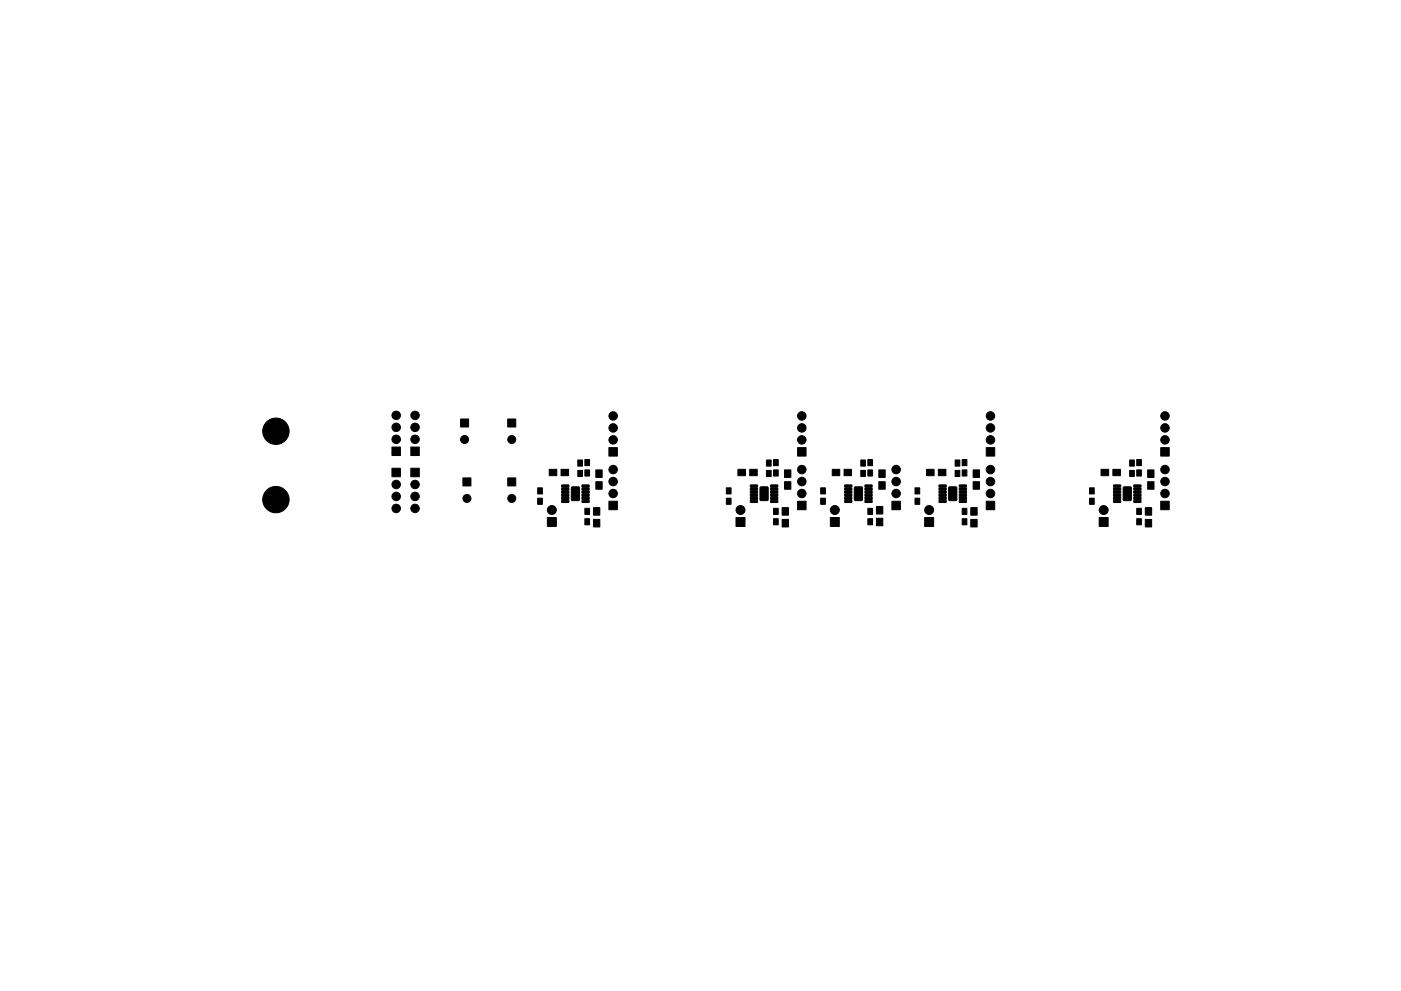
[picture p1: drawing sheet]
<svg xmlns="http://www.w3.org/2000/svg" width="297mm" height="210mm" viewBox="0 0 297 210" stroke-linecap="round" stroke-linejoin="round" font-family="sans-serif">
<g fill="#000" stroke="#000" stroke-width=".21">
<path d="M83.1 99.4h1.8v1.7h-1.8zM83.1 94.9h1.8v1.7h-1.8zM87.1 99.4h1.8v1.7h-1.8zM87.1 94.9h1.8v1.7h-1.8zM97.7 88.9h1.6v1.7h-1.6zM107.7 88.9h1.6v1.7h-1.6zM116.5 99.6h1.5v1.3h-1.5zM119 99.6h1.5v1.3h-1.5zM122.5 99.8h1v1.3h-1zM122.5 97.6h1v1.3h-1zM124 97.5h1v1.3h-1zM124 99.7h1v1.3h-1z"/>
<path d="M126.3 99.7h1.4v1.6h-1.4zM129.1 95h1.8v1.8h-1.8zM156.5 99.6h1.5v1.3h-1.5zM159 99.6h1.5v1.3h-1.5zM162.5 99.8h1v1.3h-1zM162.5 97.6h1v1.3h-1zM164 97.5h1v1.3h-1zM164 99.7h1v1.3h-1zM166.3 99.7h1.4v1.6h-1.4zM169.1 95h1.8v1.8h-1.8zM176.5 99.6h1.5v1.3h-1.5zM179 99.6h1.5v1.3h-1.5z"/>
<path d="M182.5 97.6h1v1.3h-1zM182.5 99.8h1v1.3h-1zM184 99.7h1v1.3h-1zM184 97.5h1v1.3h-1zM186.3 99.7h1.4v1.6h-1.4zM196.5 99.6h1.5v1.3h-1.5zM199 99.6h1.5v1.3h-1.5zM202.5 99.8h1v1.3h-1zM202.5 97.6h1v1.3h-1zM204 97.5h1v1.3h-1zM204 99.7h1v1.3h-1zM206.3 99.7h1.4v1.6h-1.4z"/>
<path d="M209.1 95h1.8v1.8h-1.8zM233.5 99.6h1.5v1.3h-1.5zM236 99.6h1.5v1.3h-1.5zM239.5 99.8h1v1.3h-1zM239.5 97.6h1v1.3h-1zM241 97.5h1v1.3h-1zM241 99.7h1v1.3h-1zM243.3 99.7h1.4v1.6h-1.4zM246.1 95h1.8v1.8h-1.8zM98.2 101.4h1.6v1.7h-1.6zM107.7 101.4h1.6v1.7h-1.6zM114 103.5h1v1.3h-1z"/>
<path d="M114 105.7h1v1.3h-1zM116.1 109.8h1.8v1.9h-1.8zM119.1 106.2l1.4-.1 .1 .4-1.4 .1zM119.1 105.5h1.4l.1 .4-1.4 .1zM119.1 104.9l1.4-.1 .1 .4-1.4 .1zM119.1 104.2h1.4l.1 .4-1.4 .1zM119.1 103.6l1.4-.1 .1 .4-1.4 .1zM119.1 102.9h1.4l.1 .4-1.4 .1zM121.2 103.4l1.4-.1 .2 .1 .1 2.6-.2 .2h-1.3l-.2-.1zM123.4 102.9h1.4l.1 .4-1.4 .1zM123.4 103.6l1.4-.1 .1 .4-1.4 .1zM123.4 104.2h1.4l.1 .4-1.4 .1z"/>
<path d="M123.4 104.9l1.4-.1 .1 .4-1.4 .1zM123.4 105.5h1.4l.1 .4-1.4 .1zM123.4 106.2l1.4-.1 .1 .4-1.4 .1zM124 107.9h1v1.2h-1zM124 110.1h1v1.2h-1zM125.8 107.7h1.4v1.6h-1.4zM125.8 110.2h1.4v1.6h-1.4zM126.3 102.2h1.4v1.6h-1.4zM129.1 106.4h1.8v1.7h-1.8zM154 105.7h1v1.3h-1zM154 103.5h1v1.3h-1zM156.1 109.8h1.8v1.9h-1.8z"/>
<path d="M159.1 106.2l1.4-.1 .1 .4-1.4 .1zM159.1 105.5h1.4l.1 .4-1.4 .1zM159.1 104.9l1.4-.1 .1 .4-1.4 .1zM159.1 104.2h1.4l.1 .4-1.4 .1zM159.1 103.6l1.4-.1 .1 .4-1.4 .1zM159.1 102.9h1.4l.1 .4-1.4 .1zM161.2 103.4l1.4-.1 .2 .1 .1 2.6-.2 .2h-1.3l-.2-.1zM163.4 102.9h1.4l.1 .4-1.4 .1zM163.4 103.6l1.4-.1 .1 .4-1.4 .1zM163.4 104.2h1.4l.1 .4-1.4 .1zM163.4 104.9l1.4-.1 .1 .4-1.4 .1zM163.4 105.5h1.4l.1 .4-1.4 .1z"/>
<path d="M163.4 106.2l1.4-.1 .1 .4-1.4 .1zM164 110.1h1v1.2h-1zM164 107.9h1v1.2h-1zM165.8 110.2h1.4v1.6h-1.4zM165.8 107.7h1.4v1.6h-1.4zM166.3 102.2h1.4v1.6h-1.4zM169.1 106.4h1.8v1.7h-1.8zM174 105.7h1v1.3h-1zM174 103.5h1v1.3h-1zM176.1 109.8h1.8v1.9h-1.8zM179.1 102.9h1.4l.1 .4-1.4 .1zM179.1 103.6l1.4-.1 .1 .4-1.4 .1z"/>
<path d="M179.1 104.2h1.4l.1 .4-1.4 .1zM179.1 104.9l1.4-.1 .1 .4-1.4 .1zM179.1 105.5h1.4l.1 .4-1.4 .1zM179.1 106.2l1.4-.1 .1 .4-1.4 .1zM181.2 103.4l1.4-.1 .2 .1 .1 2.6-.2 .2h-1.3l-.2-.1zM183.4 106.2l1.4-.1 .1 .4-1.4 .1zM183.4 105.5h1.4l.1 .4-1.4 .1zM183.4 104.9l1.4-.1 .1 .4-1.4 .1zM183.4 104.2h1.4l.1 .4-1.4 .1zM183.4 103.6l1.4-.1 .1 .4-1.4 .1zM183.4 102.9h1.4l.1 .4-1.4 .1zM184 110.1h1v1.2h-1z"/>
<path d="M184 107.9h1v1.2h-1zM185.8 110h1.4v1.5h-1.4zM185.8 107.5h1.4v1.5h-1.4zM186.3 102.2h1.4v1.6h-1.4zM189.1 106.4h1.8v1.7h-1.8zM194 105.7h1v1.3h-1zM194 103.5h1v1.3h-1zM196.1 109.8h1.8v1.9h-1.8zM199.1 102.9h1.4l.1 .4-1.4 .1zM199.1 103.6l1.4-.1 .1 .4-1.4 .1zM199.1 104.2h1.4l.1 .4-1.4 .1zM199.1 104.9l1.4-.1 .1 .4-1.4 .1z"/>
<path d="M199.1 105.5h1.4l.1 .4-1.4 .1zM199.1 106.2l1.4-.1 .1 .4-1.4 .1zM201.2 103.4l1.4-.1 .2 .1 .1 2.6-.2 .2h-1.3l-.2-.1zM203.4 106.2l1.4-.1 .1 .4-1.4 .1zM203.4 105.5h1.4l.1 .4-1.4 .1zM203.4 104.9l1.4-.1 .1 .4-1.4 .1zM203.4 104.2h1.4l.1 .4-1.4 .1zM203.4 103.6l1.4-.1 .1 .4-1.4 .1zM203.4 102.9h1.4l.1 .4-1.4 .1zM204 110.1h1v1.2h-1zM204 107.9h1v1.2h-1zM205.8 110.2h1.4v1.6h-1.4z"/>
<path d="M205.8 107.7h1.4v1.6h-1.4zM206.3 102.2h1.4v1.6h-1.4zM209.1 106.4h1.8v1.7h-1.8zM231 105.7h1v1.3h-1zM231 103.5h1v1.3h-1zM233.1 109.8h1.8v1.9h-1.8zM236.1 102.9h1.4l.1 .4-1.4 .1zM236.1 103.6l1.4-.1 .1 .4-1.4 .1zM236.1 104.2h1.4l.1 .4-1.4 .1zM236.1 104.9l1.4-.1 .1 .4-1.4 .1zM236.1 105.5h1.4l.1 .4-1.4 .1zM236.1 106.2l1.4-.1 .1 .4-1.4 .1z"/>
<path d="M238.2 103.4l1.4-.1 .2 .1 .1 2.6-.2 .2h-1.3l-.2-.1zM240.4 106.2l1.4-.1 .1 .4-1.4 .1zM240.4 105.5h1.4l.1 .4-1.4 .1zM240.4 104.9l1.4-.1 .1 .4-1.4 .1zM240.4 104.2h1.4l.1 .4-1.4 .1zM240.4 103.6l1.4-.1 .1 .4-1.4 .1zM240.4 102.9h1.4l.1 .4-1.4 .1zM241 110.1h1v1.2h-1zM241 107.9h1v1.2h-1zM242.8 107.7h1.4v1.6h-1.4zM242.8 110.2h1.4v1.6h-1.4zM243.3 102.2h1.4v1.6h-1.4z"/>
<path d="M246.1 106.4h1.8v1.7h-1.8z"/>
<circle cx="58.5" cy="91.5" r="2.8"/>
<circle cx="84" cy="90.7" r=".9"/>
<circle cx="84" cy="93.2" r=".9"/>
<circle cx="84" cy="88.1" r=".9"/>
<circle cx="88" cy="93.2" r=".9"/>
<circle cx="88" cy="90.7" r=".9"/>
<circle cx="88" cy="88.1" r=".9"/>
<circle cx="98.5" cy="93.2" r=".85"/>
<circle cx="108.5" cy="93.2" r=".85"/>
<circle cx="130" cy="99.6" r=".9"/>
<circle cx="130" cy="90.8" r=".9"/>
<circle cx="130" cy="88.2" r=".9"/>
<circle cx="130" cy="93.3" r=".9"/>
<circle cx="170" cy="99.6" r=".9"/>
<circle cx="170" cy="90.8" r=".9"/>
<circle cx="170" cy="88.2" r=".9"/>
<circle cx="170" cy="93.3" r=".9"/>
<circle cx="190" cy="99.6" r=".9"/>
<circle cx="210" cy="99.6" r=".9"/>
<circle cx="210" cy="90.8" r=".9"/>
<circle cx="210" cy="88.2" r=".9"/>
<circle cx="210" cy="93.3" r=".9"/>
<circle cx="247" cy="99.6" r=".9"/>
<circle cx="247" cy="93.3" r=".9"/>
<circle cx="247" cy="90.8" r=".9"/>
<circle cx="247" cy="88.2" r=".9"/>
<circle cx="58.5" cy="106" r="2.8"/>
<circle cx="84" cy="107.9" r=".9"/>
<circle cx="84" cy="105.3" r=".9"/>
<circle cx="84" cy="102.8" r=".9"/>
<circle cx="88" cy="107.9" r=".9"/>
<circle cx="88" cy="102.8" r=".9"/>
<circle cx="88" cy="105.3" r=".9"/>
<circle cx="99" cy="105.7" r=".85"/>
<circle cx="108.5" cy="105.7" r=".85"/>
<circle cx="117" cy="108.2" r=".95"/>
<circle cx="130" cy="104.7" r=".9"/>
<circle cx="130" cy="102.2" r=".9"/>
<circle cx="157" cy="108.2" r=".95"/>
<circle cx="170" cy="104.7" r=".9"/>
<circle cx="170" cy="102.2" r=".9"/>
<circle cx="177" cy="108.2" r=".95"/>
<circle cx="190" cy="102.2" r=".9"/>
<circle cx="190" cy="104.7" r=".9"/>
<circle cx="197" cy="108.2" r=".95"/>
<circle cx="210" cy="104.7" r=".9"/>
<circle cx="210" cy="102.2" r=".9"/>
<circle cx="234" cy="108.2" r=".95"/>
<circle cx="247" cy="102.2" r=".9"/>
<circle cx="247" cy="104.7" r=".9"/>
</g>
</svg>
